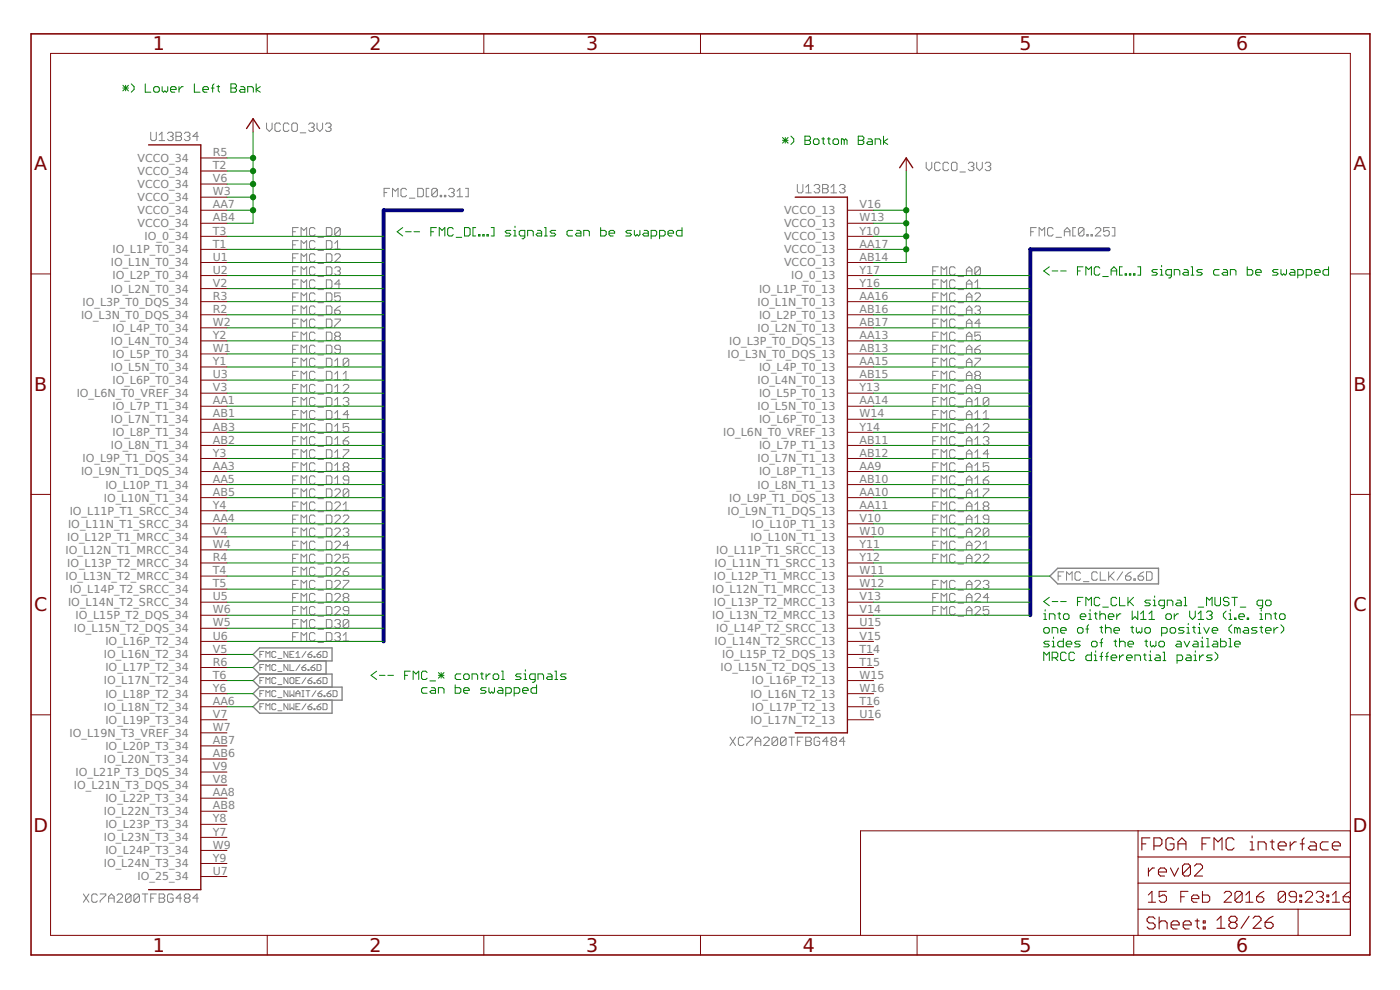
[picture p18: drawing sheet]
<svg xmlns="http://www.w3.org/2000/svg" width="420mm" height="297mm" viewBox="0 0 420 297" stroke-linecap="round" stroke-linejoin="round" font-family="sans-serif">
<defs><g id="words">
<g font-size="5.7" fill="#800000">
<text x="45.9" y="15.1">1</text>
<text x="110.9" y="15.1">2</text>
<text x="175.9" y="15.1">3</text>
<text x="240.9" y="15.1">4</text>
<text x="305.9" y="15.1">5</text>
<text x="371" y="15.1">6</text>
<text x="10.3" y="51.1">A</text>
<text x="406.2" y="51.1">A</text>
<text x="10.3" y="117.3">B</text>
<text x="406.2" y="117.3">B</text>
<text x="10.3" y="183.4">C</text>
<text x="406.2" y="183.4">C</text>
<text x="10.1" y="249.6">D</text>
<text x="406" y="249.6">D</text>
<text x="45.9" y="285.6">1</text>
<text x="110.9" y="285.6">2</text>
<text x="175.9" y="285.6">3</text>
<text x="240.9" y="285.6">4</text>
<text x="305.9" y="285.6">5</text>
<text x="371" y="285.6">6</text>
</g>
<g font-size="3.3" fill="#808080">
<text x="63.9" y="46.8">R5</text>
<text x="41.3" y="48.6">VCCO_34</text>
<text x="41.3" y="52.5">VCCO_34</text>
<text x="63.9" y="50.8">T2</text>
<text x="41.3" y="56.4">VCCO_34</text>
<text x="63.9" y="54.7">V6</text>
<text x="63.9" y="58.6">W3</text>
<text x="41.3" y="60.3">VCCO_34</text>
<text x="41.3" y="64.2">VCCO_34</text>
<text x="63.9" y="62.5">AA7</text>
<text x="235.3" y="64.2">VCCO_13</text>
<text x="257.9" y="62.5">V16</text>
<text x="41.3" y="68.2">VCCO_34</text>
<text x="63.9" y="66.4">AB4</text>
<text x="63.9" y="70.4">T3</text>
<text x="235.3" y="68.2">VCCO_13</text>
<text x="257.9" y="66.4">W13</text>
<text x="257.9" y="70.4">Y10</text>
<text x="33.7" y="76">IO_L1P_T0_34</text>
<text x="43.4" y="72.1">IO_0_34</text>
<text x="63.9" y="74.3">T1</text>
<text x="235.3" y="72.1">VCCO_13</text>
<text x="235.3" y="76">VCCO_13</text>
<text x="257.9" y="74.3">AA17</text>
<text x="33.3" y="79.9">IO_L1N_T0_34</text>
<text x="33.7" y="83.8">IO_L2P_T0_34</text>
<text x="63.9" y="78.2">U1</text>
<text x="63.9" y="82.1">U2</text>
<text x="235.3" y="79.9">VCCO_13</text>
<text x="237.5" y="83.8">IO_0_13</text>
<text x="257.9" y="78.2">AB14</text>
<text x="257.9" y="82.1">Y17</text>
<text x="33.3" y="87.8">IO_L2N_T0_34</text>
<text x="63.9" y="86">V2</text>
<text x="63.9" y="90">R3</text>
<text x="227.8" y="87.8">IO_L1P_T0_13</text>
<text x="257.9" y="86">Y16</text>
<text x="257.9" y="90">AA16</text>
<text x="24.3" y="95.6">IO_L3N_T0_DQS_34</text>
<text x="24.8" y="91.7">IO_L3P_T0_DQS_34</text>
<text x="63.9" y="93.9">R2</text>
<text x="227.3" y="91.7">IO_L1N_T0_13</text>
<text x="227.8" y="95.6">IO_L2P_T0_13</text>
<text x="257.9" y="93.9">AB16</text>
<text x="33.7" y="99.5">IO_L4P_T0_34</text>
<text x="63.9" y="97.8">W2</text>
<text x="63.9" y="101.7">Y2</text>
<text x="227.3" y="99.5">IO_L2N_T0_13</text>
<text x="257.9" y="97.8">AB17</text>
<text x="257.9" y="101.7">AA13</text>
<text x="33.3" y="103.4">IO_L4N_T0_34</text>
<text x="33.7" y="107.4">IO_L5P_T0_34</text>
<text x="63.9" y="105.6">W1</text>
<text x="218.4" y="107.4">IO_L3N_T0_DQS_13</text>
<text x="218.8" y="103.4">IO_L3P_T0_DQS_13</text>
<text x="257.9" y="105.6">AB13</text>
<text x="33.3" y="111.3">IO_L5N_T0_34</text>
<text x="63.9" y="109.6">Y1</text>
<text x="63.9" y="113.5">U3</text>
<text x="227.8" y="111.3">IO_L4P_T0_13</text>
<text x="257.9" y="109.6">AA15</text>
<text x="257.9" y="113.5">AB15</text>
<text x="23" y="119.1">IO_L6N_T0_VREF_34</text>
<text x="33.7" y="115.2">IO_L6P_T0_34</text>
<text x="63.9" y="117.4">V3</text>
<text x="227.3" y="115.2">IO_L4N_T0_13</text>
<text x="227.8" y="119.1">IO_L5P_T0_13</text>
<text x="257.9" y="117.4">Y13</text>
<text x="33.7" y="123.1">IO_L7P_T1_34</text>
<text x="63.9" y="121.3">AA1</text>
<text x="63.9" y="125.2">AB1</text>
<text x="227.3" y="123.1">IO_L5N_T0_13</text>
<text x="257.9" y="121.3">AA14</text>
<text x="257.9" y="125.2">W14</text>
<text x="33.3" y="127">IO_L7N_T1_34</text>
<text x="33.7" y="130.9">IO_L8P_T1_34</text>
<text x="63.9" y="129.2">AB3</text>
<text x="217.1" y="130.9">IO_L6N_T0_VREF_13</text>
<text x="227.8" y="127">IO_L6P_T0_13</text>
<text x="257.9" y="129.2">Y14</text>
<text x="33.3" y="134.8">IO_L8N_T1_34</text>
<text x="63.9" y="133.1">AB2</text>
<text x="63.9" y="137">Y3</text>
<text x="227.8" y="134.8">IO_L7P_T1_13</text>
<text x="257.9" y="133.1">AB11</text>
<text x="257.9" y="137">AB12</text>
<text x="24.3" y="142.7">IO_L9N_T1_DQS_34</text>
<text x="24.8" y="138.7">IO_L9P_T1_DQS_34</text>
<text x="63.9" y="140.9">AA3</text>
<text x="227.3" y="138.7">IO_L7N_T1_13</text>
<text x="227.8" y="142.7">IO_L8P_T1_13</text>
<text x="257.9" y="140.9">AA9</text>
<text x="31.6" y="146.6">IO_L10P_T1_34</text>
<text x="63.9" y="144.8">AA5</text>
<text x="63.9" y="148.8">AB5</text>
<text x="227.3" y="146.6">IO_L8N_T1_13</text>
<text x="257.9" y="144.8">AB10</text>
<text x="257.9" y="148.8">AA10</text>
<text x="20.9" y="154.4">IO_L11P_T1_SRCC_34</text>
<text x="31.1" y="150.5">IO_L10N_T1_34</text>
<text x="63.9" y="152.7">Y4</text>
<text x="218.4" y="154.4">IO_L9N_T1_DQS_13</text>
<text x="218.8" y="150.5">IO_L9P_T1_DQS_13</text>
<text x="257.9" y="152.7">AA11</text>
<text x="20.4" y="158.3">IO_L11N_T1_SRCC_34</text>
<text x="63.9" y="156.6">AA4</text>
<text x="63.9" y="160.5">V4</text>
<text x="225.7" y="158.3">IO_L10P_T1_13</text>
<text x="257.9" y="156.6">V10</text>
<text x="257.9" y="160.5">W10</text>
<text x="19.7" y="166.2">IO_L12N_T1_MRCC_34</text>
<text x="20.2" y="162.3">IO_L12P_T1_MRCC_34</text>
<text x="63.9" y="164.5">W4</text>
<text x="215" y="166.2">IO_L11P_T1_SRCC_13</text>
<text x="225.2" y="162.3">IO_L10N_T1_13</text>
<text x="257.9" y="164.5">Y11</text>
<text x="20.2" y="170.1">IO_L13P_T2_MRCC_34</text>
<text x="63.9" y="168.4">R4</text>
<text x="63.9" y="172.3">T4</text>
<text x="214.5" y="170.1">IO_L11N_T1_SRCC_13</text>
<text x="257.9" y="168.4">Y12</text>
<text x="257.9" y="172.3">W11</text>
<text x="19.7" y="174">IO_L13N_T2_MRCC_34</text>
<text x="20.9" y="177.9">IO_L14P_T2_SRCC_34</text>
<text x="63.9" y="176.2">T5</text>
<text x="213.7" y="177.9">IO_L12N_T1_MRCC_13</text>
<text x="214.2" y="174">IO_L12P_T1_MRCC_13</text>
<text x="257.9" y="176.2">W12</text>
<text x="20.4" y="181.9">IO_L14N_T2_SRCC_34</text>
<text x="22.7" y="185.8">IO_L15P_T2_DQS_34</text>
<text x="63.9" y="180.1">U5</text>
<text x="63.9" y="184.1">W6</text>
<text x="213.7" y="185.8">IO_L13N_T2_MRCC_13</text>
<text x="214.2" y="181.9">IO_L13P_T2_MRCC_13</text>
<text x="257.9" y="180.1">V13</text>
<text x="257.9" y="184.1">V14</text>
<text x="22.2" y="189.7">IO_L15N_T2_DQS_34</text>
<text x="63.9" y="188">W5</text>
<text x="63.9" y="191.9">U6</text>
<text x="215" y="189.7">IO_L14P_T2_SRCC_13</text>
<text x="257.9" y="188">U15</text>
<text x="257.9" y="191.9">V15</text>
<text x="31.1" y="197.5">IO_L16N_T2_34</text>
<text x="31.6" y="193.6">IO_L16P_T2_34</text>
<text x="63.9" y="195.8">V5</text>
<text x="214.5" y="193.6">IO_L14N_T2_SRCC_13</text>
<text x="216.7" y="197.5">IO_L15P_T2_DQS_13</text>
<text x="257.9" y="195.8">T14</text>
<text x="31.6" y="201.5">IO_L17P_T2_34</text>
<text x="63.9" y="199.7">R6</text>
<text x="63.9" y="203.7">T6</text>
<text x="216.3" y="201.5">IO_L15N_T2_DQS_13</text>
<text x="257.9" y="199.7">T15</text>
<text x="257.9" y="203.7">W15</text>
<text x="31.1" y="205.4">IO_L17N_T2_34</text>
<text x="31.6" y="209.3">IO_L18P_T2_34</text>
<text x="63.9" y="207.6">Y6</text>
<text x="225.2" y="209.3">IO_L16N_T2_13</text>
<text x="225.7" y="205.4">IO_L16P_T2_13</text>
<text x="257.9" y="207.6">W16</text>
<text x="31.1" y="213.2">IO_L18N_T2_34</text>
<text x="63.9" y="211.5">AA6</text>
<text x="63.9" y="215.4">V7</text>
<text x="225.7" y="213.2">IO_L17P_T2_13</text>
<text x="257.9" y="211.5">T16</text>
<text x="257.9" y="215.4">U16</text>
<text x="20.9" y="221.1">IO_L19N_T3_VREF_34</text>
<text x="31.6" y="217.1">IO_L19P_T3_34</text>
<text x="63.9" y="219.3">W7</text>
<text x="225.2" y="217.1">IO_L17N_T2_13</text>
<text x="31.6" y="225">IO_L20P_T3_34</text>
<text x="63.9" y="223.3">AB7</text>
<text x="63.9" y="227.2">AB6</text>
<text x="22.7" y="232.8">IO_L21P_T3_DQS_34</text>
<text x="31.1" y="228.9">IO_L20N_T3_34</text>
<text x="63.9" y="231.1">V9</text>
<text x="22.2" y="236.7">IO_L21N_T3_DQS_34</text>
<text x="63.9" y="235">V8</text>
<text x="63.9" y="238.9">AA8</text>
<text x="31.1" y="244.6">IO_L22N_T3_34</text>
<text x="31.6" y="240.7">IO_L22P_T3_34</text>
<text x="63.9" y="242.9">AB8</text>
<text x="31.6" y="248.5">IO_L23P_T3_34</text>
<text x="63.9" y="246.8">Y8</text>
<text x="63.9" y="250.7">Y7</text>
<text x="31.1" y="252.4">IO_L23N_T3_34</text>
<text x="31.6" y="256.3">IO_L24P_T3_34</text>
<text x="63.9" y="254.6">W9</text>
<text x="31.1" y="260.3">IO_L24N_T3_34</text>
<text x="63.9" y="258.5">Y9</text>
<text x="63.9" y="262.5">U7</text>
<text x="41.3" y="264.2">IO_25_34</text>
</g>
</g></defs>
<g fill="none" stroke="#808080" stroke-width=".3">
<path d="M45.2 39.7v2.1l.4 .4h.9l.4-.4v-2.1M52.8 39.7h1.3l.4 .4v.4l-.4 .4 .4 .4v.5l-.4 .4h-1.3zM80 36.9v1.7l.8 .8 .9-.8v-1.7M84.2 37.3l-.4-.4h-.9l-.4 .4v1.7l.4 .4h.9l.4-.4M86.7 37.3l-.4-.4h-.8l-.5 .4v1.7l.5 .4h.8l.4-.4M88 36.9h.8l.4 .4v1.7l-.4 .4h-.8l-.4-.4v-1.7zM90.1 39.9h1.7M92.6 37.3l.4-.4h.9l.4 .4v.5l-.4 .4M93.5 38.2h.4M93.9 38.2l.4 .4v.4l-.4 .4h-.9l-.4-.4M95.1 36.9v1.7l.9 .8 .8-.8v-1.7M97.7 37.3l.4-.4h.8l.5 .4v.5l-.5 .4"/>
<path d="M98.5 38.2h.4M98.9 38.2l.5 .4v.4l-.5 .4h-.8l-.4-.4M47.8 42.2h1.6M47.8 40.5l.8-.8v2.5M50.3 40.1l.4-.4h.8l.5 .4v.4l-.5 .4M51.1 40.9h.4M51.5 40.9l.5 .4v.5l-.5 .4h-.8l-.4-.4M52.8 40.9h1.3M55.3 40.1l.5-.4h.8l.4 .4v.4l-.4 .4M56.2 40.9h.4M56.6 40.9l.4 .4v.5l-.4 .4h-.8l-.5-.4M59.5 40.9h-1.6l1.2-1.2v2.5"/>
<path d="M115.3 57.8h.8M116.9 56.5h-1.6v2.5M117.8 59v-2.5l.8 .9 .9-.9v2.5M122 56.9l-.4-.4h-.9l-.4 .4v1.7l.4 .4h.9l.4-.4M122.9 59.5h1.6M125.4 56.5h1.2l.5 .4v1.7l-.5 .4h-1.2zM128.7 56.5h-.8v2.5h.8M131.3 56.9l-.4-.4h-.9l-.4 .4v1.7M131.3 56.9v1.7l-.4 .4h-.9l-.4-.4M131.3 56.9l-1.7 1.7M132.1 58.6h.4v.4h-.4zM133.4 58.6h.4v.4h-.4z"/>
<path d="M134.6 56.9l.5-.4h.8l.4 .4v.5l-.4 .4M135.5 57.8h.4M135.9 57.8l.4 .4v.4l-.4 .4h-.8l-.5-.4M137.2 59h1.7M137.2 57.4l.8-.9v2.5M139.7 56.5h.8v2.5h-.8M239.3 55.4v2l.4 .5h.8l.5-.5v-2M241.8 57.9h1.7M241.8 56.2l.9-.8v2.5M244.3 55.8l.5-.4h.8l.4 .4v.4l-.4 .4M245.2 56.6h.4M245.6 56.6l.4 .4v.4l-.4 .5h-.8l-.5-.5"/>
<path d="M246.9 55.4h1.2l.4 .4v.4l-.4 .4 .4 .4v.4l-.4 .5h-1.2zM246.9 56.6h1.2M249.4 57.9h1.7M249.4 56.2l.8-.8v2.5M251.9 55.8l.4-.4h.9l.4 .4v.4l-.4 .4M252.8 56.6h.4M253.2 56.6l.4 .4v.4l-.4 .5h-.9l-.4-.5M278 48.7v1.7l.8 .8 .8-.8v-1.7M282.2 49.1l-.5-.4h-.8l-.4 .4v1.7l.4 .4h.8l.5-.4M284.7 49.1l-.4-.4h-.9l-.4 .4v1.7l.4 .4h.9l.4-.4M286 48.7h.8l.4 .4v1.7l-.4 .4h-.8l-.5-.4v-1.7zM288.1 51.6h1.7"/>
<path d="M290.6 49.1l.4-.4h.8l.5 .4v.4l-.5 .4M291.4 49.9h.4M291.8 49.9l.5 .5v.4l-.5 .4h-.8l-.4-.4M293.1 48.7v1.7l.9 .8 .8-.8v-1.7M295.7 49.1l.4-.4h.8l.4 .4v.4l-.4 .4M296.5 49.9h.4M296.9 49.9l.4 .5v.4l-.4 .4h-.8l-.4-.4M87.8 69.5h.9M87.8 73.5h.9M87.8 77.4h.9M89.5 68.3h-1.7v2.5M89.5 72.2h-1.7v2.5"/>
<path d="M89.5 76.1h-1.7v2.5M90.4 70.8v-2.5l.8 .8 .8-.8v2.5M90.4 74.7v-2.5l.8 .8 .8-.8v2.5M90.4 78.6v-2.5l.8 .9 .8-.9v2.5M94.6 68.7l-.5-.4h-.8l-.4 .4v1.7l.4 .4h.8l.5-.4M94.6 72.6l-.5-.4h-.8l-.4 .4v1.7l.4 .4h.8l.5-.4M94.6 76.5l-.5-.4h-.8l-.4 .4v1.7l.4 .4h.8l.5-.4M95.4 71.2h1.7M95.4 75.1h1.7M95.4 79.1h1.7M97.9 68.3h1.3l.4 .4v1.7l-.4 .4h-1.3zM97.9 72.2h1.3l.4 .4v1.7l-.4 .4h-1.3z"/>
<path d="M97.9 76.1h1.3l.4 .4v1.7l-.4 .4h-1.3zM100.5 76.5l.4-.4h.8l.4 .4v.5l-1.6 1.6h1.6M100.5 74.7h1.6M100.5 73l.8-.8v2.5M102.1 68.7l-.4-.4h-.8l-.4 .4v1.7M102.1 68.7v1.7l-.4 .4h-.8l-.4-.4M102.1 68.7l-1.6 1.7M309.3 69.5h.9M311 68.3h-1.7v2.5M311.8 70.8v-2.5l.9 .8 .8-.8v2.5M316.1 68.7l-.5-.4h-.8l-.4 .4v1.7l.4 .4h.8l.5-.4M316.9 71.2h1.7"/>
<path d="M319.4 69.5h1.7M319.4 70.8v-1.7l.9-.8 .8 .8v1.7M322.8 68.3h-.8v2.5h.8M325.3 68.7l-.4-.4h-.8l-.5 .4v1.7M325.3 68.7v1.7l-.4 .4h-.8l-.5-.4M325.3 68.7l-1.7 1.7M326.2 70.4h.4v.4h-.4zM327.4 70.4h.5v.4h-.5zM328.7 68.7l.4-.4h.8l.5 .4v.4l-1.7 1.7h1.7M332.9 68.3h-1.7v1.2l.9-.4h.4l.4 .4v.9l-.4 .4h-.9l-.4-.4M333.8 68.3h.8v2.5h-.8M87.8 81.3h.9"/>
<path d="M87.8 85.2h.9M87.8 89.1h.9M87.8 93.1h.9M87.8 97h.9M89.5 80.1h-1.7v2.4M89.5 84h-1.7v2.5M89.5 87.9h-1.7v2.5M89.5 91.8h-1.7v2.5M89.5 95.7h-1.7v2.5M89.5 99.7h-1.7v2.5M90.4 82.5v-2.4l.8 .8 .8-.8v2.4M90.4 86.5v-2.5l.8 .8 .8-.8v2.5"/>
<path d="M90.4 90.4v-2.5l.8 .8 .8-.8v2.5M90.4 94.3v-2.5l.8 .8 .8-.8v2.5M90.4 98.2v-2.5l.8 .9 .8-.9v2.5M94.6 80.5l-.5-.4h-.8l-.4 .4v1.6l.4 .4h.8l.5-.4M94.6 84.4l-.5-.4h-.8l-.4 .4v1.7l.4 .4h.8l.5-.4M94.6 88.3l-.5-.4h-.8l-.4 .4v1.7l.4 .4h.8l.5-.4M94.6 92.2l-.5-.4h-.8l-.4 .4v1.7l.4 .4h.8l.5-.4M94.6 96.1l-.5-.4h-.8l-.4 .4v1.7l.4 .4h.8l.5-.4M95.4 83h1.7M95.4 86.9h1.7M95.4 90.8h1.7M95.4 94.7h1.7"/>
<path d="M95.4 98.7h1.7M97.9 84h1.3l.4 .4v1.7l-.4 .4h-1.3zM97.9 80.1h1.3l.4 .4v1.6l-.4 .4h-1.3zM97.9 87.9h1.3l.4 .4v1.7l-.4 .4h-1.3zM97.9 91.8h1.3l.4 .4v1.7l-.4 .4h-1.3zM97.9 95.7h1.3l.4 .4v1.7l-.4 .4h-1.3zM97.9 99.7h1.3l.4 .4v1.6l-.4 .5h-1.3zM100.5 93.1h1.2l.4 .4v.4l-.4 .4h-.8l-.4-.4zM100.5 95.7h1.6v.4l-1.6 1.7v.4M100.5 80.5l.4-.4h.8l.4 .4v.4l-.4 .4M101.3 81.3h.4M101.7 81.3l.4 .4v.4l-.4 .4h-.8l-.4-.4"/>
<path d="M102.1 87.9h-1.6v1.2l.8-.4h.4l.4 .4v.9l-.4 .4h-.8l-.4-.4M102.1 85.2h-1.6l1.2-1.2v2.5M102.1 91.8l-.8 .4-.8 .9M279.9 81.3h.9M279.9 85.2h.9M279.9 89.1h.9M279.9 93.1h.9M279.9 97h.9M281.6 80.1h-1.7v2.4M281.6 84h-1.7v2.5M281.6 87.9h-1.7v2.5M281.6 91.8h-1.7v2.5"/>
<path d="M281.6 95.7h-1.7v2.5M281.6 99.7h-1.7v2.5M282.4 82.5v-2.4l.9 .8 .8-.8v2.4M282.4 86.5v-2.5l.9 .8 .8-.8v2.5M282.4 90.4v-2.5l.9 .8 .8-.8v2.5M282.4 94.3v-2.5l.9 .8 .8-.8v2.5M282.4 98.2v-2.5l.9 .9 .8-.9v2.5M286.7 80.5l-.5-.4h-.8l-.4 .4v1.6l.4 .4h.8l.5-.4M286.7 84.4l-.5-.4h-.8l-.4 .4v1.7l.4 .4h.8l.5-.4M286.7 88.3l-.5-.4h-.8l-.4 .4v1.7l.4 .4h.8l.5-.4M286.7 92.2l-.5-.4h-.8l-.4 .4v1.7l.4 .4h.8l.5-.4M286.7 96.1l-.5-.4h-.8l-.4 .4v1.7l.4 .4h.8l.5-.4"/>
<path d="M287.5 83h1.7M287.5 86.9h1.7M287.5 90.8h1.7M287.5 94.7h1.7M287.5 98.7h1.7M290 81.3h1.7M290 85.2h1.7M290 89.1h1.7M290 93.1h1.7M290 97h1.7M290 82.5v-1.6l.9-.8 .8 .8v1.6M290 86.5v-1.7l.9-.8 .8 .8v1.7"/>
<path d="M290 90.4v-1.7l.9-.8 .8 .8v1.7M290 94.3v-1.7l.9-.8 .8 .8v1.7M290 98.2v-1.6l.9-.9 .8 .9v1.6M292.6 86.5h1.6M292.6 88.3l.4-.4h.8l.4 .4v.4l-1.6 1.7h1.6M292.6 92.2l.4-.4h.8l.4 .4v.4l-.4 .5M292.6 84.8l.8-.8v2.5M293.4 93.1h.4M293.8 93.1l.4 .4v.4l-.4 .4h-.8l-.4-.4M294.2 80.5l-.4-.4h-.8l-.4 .4v1.6M294.2 80.5v1.6l-.4 .4h-.8l-.4-.4M294.2 97h-1.6l1.2-1.3v2.5"/>
<path d="M294.2 99.7h-1.6v1.2l.8-.4h.4l.4 .4v.8l-.4 .5h-.8l-.4-.5M294.2 80.5l-1.6 1.6M87.8 100.9h.9M87.8 104.8h.9M87.8 108.7h.9M87.8 112.7h.9M87.8 116.6h.9M89.5 103.6h-1.7v2.5M89.5 107.5h-1.7v2.5M89.5 111.4h-1.7v2.5M89.5 115.3h-1.7v2.5M89.5 119.3h-1.7v2.5"/>
<path d="M90.4 102.2v-2.5l.8 .8 .8-.8v2.5M90.4 106.1v-2.5l.8 .8 .8-.8v2.5M90.4 110v-2.5l.8 .8 .8-.8v2.5M90.4 113.9v-2.5l.8 .8 .8-.8v2.5M90.4 117.8v-2.5l.8 .9 .8-.9v2.5M94.6 100.1l-.5-.4h-.8l-.4 .4v1.6l.4 .5h.8l.5-.5M94.6 104l-.5-.4h-.8l-.4 .4v1.7l.4 .4h.8l.5-.4M94.6 107.9l-.5-.4h-.8l-.4 .4v1.7l.4 .4h.8l.5-.4M94.6 111.8l-.5-.4h-.8l-.4 .4v1.7l.4 .4h.8l.5-.4M94.6 115.7l-.5-.4h-.8l-.4 .4v1.7l.4 .4h.8l.5-.4M94.6 119.7l-.5-.4h-.8l-.4 .4v1.6l.4 .5h.8l.5-.5M95.4 102.6h1.7"/>
<path d="M95.4 106.5h1.7M95.4 110.4h1.7M95.4 114.3h1.7M95.4 118.3h1.7M97.9 103.6h1.3l.4 .4v1.7l-.4 .4h-1.3zM97.9 107.5h1.3l.4 .4v1.7l-.4 .4h-1.3zM97.9 111.4h1.3l.4 .4v1.7l-.4 .4h-1.3zM97.9 115.3h1.3l.4 .4v1.7l-.4 .4h-1.3zM97.9 119.3h1.3l.4 .4v1.6l-.4 .5h-1.3zM100.5 108.3l.8-.8v2.5M100.5 112.2l.8-.8v2.5M100.5 116.2l.8-.9v2.5"/>
<path d="M100.5 110h1.6M100.5 113.9h1.6M100.5 117.8h1.6M100.9 100.9l-.4-.4v-.4l.4-.4h.8l.4 .4v.4l-.4 .4M100.9 100.9l-.4 .4v.4l.4 .5h.8l.4-.5v-.4l-.4-.4M100.9 100.9h.8M102.1 104.8h-1.2l-.4-.4v-.4l.4-.4h.8l.4 .4v1.7l-.4 .4h-.8l-.4-.4M103 115.7l.4-.4h.8l.5 .4v.5l-1.7 1.6h1.7M103 119.7l.4-.4h.8l.5 .4v.4l-.5 .4M103 113.9h1.7M103 112.2l.8-.8v2.5M104.7 107.9l-.5-.4h-.8l-.4 .4v1.7"/>
<path d="M104.7 107.9v1.7l-.5 .4h-.8l-.4-.4M104.7 107.9l-1.7 1.7M279.9 100.9h.9M279.9 104.8h.9M279.9 108.7h.9M279.9 112.7h.9M279.9 116.6h.9M281.6 103.6h-1.7v2.5M281.6 107.5h-1.7v2.5M281.6 111.4h-1.7v2.5M281.6 115.3h-1.7v2.5M281.6 119.3h-1.7v2.5"/>
<path d="M282.4 102.2v-2.5l.9 .8 .8-.8v2.5M282.4 106.1v-2.5l.9 .8 .8-.8v2.5M282.4 110v-2.5l.9 .8 .8-.8v2.5M282.4 113.9v-2.5l.9 .8 .8-.8v2.5M282.4 117.8v-2.5l.9 .9 .8-.9v2.5M286.7 104l-.5-.4h-.8l-.4 .4v1.7l.4 .4h.8l.5-.4M286.7 100.1l-.5-.4h-.8l-.4 .4v1.6l.4 .5h.8l.5-.5M286.7 107.9l-.5-.4h-.8l-.4 .4v1.7l.4 .4h.8l.5-.4M286.7 111.8l-.5-.4h-.8l-.4 .4v1.7l.4 .4h.8l.5-.4M286.7 115.7l-.5-.4h-.8l-.4 .4v1.7l.4 .4h.8l.5-.4M286.7 119.7l-.5-.4h-.8l-.4 .4v1.6l.4 .5h.8l.5-.5M287.5 102.6h1.7"/>
<path d="M287.5 106.5h1.7M287.5 110.4h1.7M287.5 114.3h1.7M287.5 118.3h1.7M290 100.9h1.7M290 104.8h1.7M290 108.7h1.7M290 112.7h1.7M290 116.6h1.7M290 102.2v-1.7l.9-.8 .8 .8v1.7M290 106.1v-1.7l.9-.8 .8 .8v1.7M290 110v-1.7l.9-.8 .8 .8v1.7"/>
<path d="M290 113.9v-1.7l.9-.8 .8 .8v1.7M290 117.8v-1.6l.9-.9 .8 .9v1.6M292.6 104.8h1.2l.4 .4v.5l-.4 .4h-.8l-.4-.4zM292.6 107.5h1.6v.4l-1.6 1.7v.4M293 112.7l-.4-.5v-.4l.4-.4h.8l.4 .4v.4l-.4 .5M293 112.7h.8M293 112.7l-.4 .4v.4l.4 .4h.8l.4-.4v-.4l-.4-.4M294.2 116.6h-1.2l-.4-.4v-.5l.4-.4h.8l.4 .4v1.7l-.4 .4h-.8l-.4-.4M294.2 103.6l-.8 .4-.8 .8M296.8 119.7l-.5-.4h-.8l-.4 .4v1.6M296.8 119.7v1.6l-.5 .5h-.8l-.4-.5M296.8 119.7l-1.7 1.6"/>
<path d="M87.8 120.5h.9M87.8 124.4h.9M87.8 128.4h.9M87.8 132.3h.9M87.8 136.2h.9M89.5 123.2h-1.7v2.5M89.5 127.1h-1.7v2.5M89.5 131h-1.7v2.5M89.5 134.9h-1.7v2.5M89.5 138.9h-1.7v2.5M90.4 121.8v-2.5l.8 .8 .8-.8v2.5M90.4 125.7v-2.5l.8 .8 .8-.8v2.5"/>
<path d="M90.4 129.6v-2.5l.8 .8 .8-.8v2.5M90.4 133.5v-2.5l.8 .8 .8-.8v2.5M90.4 137.4v-2.5l.8 .9 .8-.9v2.5M94.6 123.6l-.5-.4h-.8l-.4 .4v1.7l.4 .4h.8l.5-.4M94.6 127.5l-.5-.4h-.8l-.4 .4v1.7l.4 .4h.8l.5-.4M94.6 131.4l-.5-.4h-.8l-.4 .4v1.7l.4 .4h.8l.5-.4M94.6 135.3l-.5-.4h-.8l-.4 .4v1.7l.4 .4h.8l.5-.4M94.6 139.3l-.5-.4h-.8l-.4 .4v1.6l.4 .5h.8l.5-.5M95.4 122.2h1.7M95.4 126.1h1.7M95.4 130h1.7M95.4 133.9h1.7"/>
<path d="M95.4 137.9h1.7M97.9 123.2h1.3l.4 .4v1.7l-.4 .4h-1.3zM97.9 127.1h1.3l.4 .4v1.7l-.4 .4h-1.3zM97.9 131h1.3l.4 .4v1.7l-.4 .4h-1.3zM97.9 134.9h1.3l.4 .4v1.7l-.4 .4h-1.3zM97.9 138.9h1.3l.4 .4v1.6l-.4 .5h-1.3zM100.5 120.1l.8-.8v2.5M100.5 124l.8-.8v2.5M100.5 127.9l.8-.8v2.5M100.5 131.8l.8-.8v2.5M100.5 135.8l.8-.9v2.5M100.5 139.7l.8-.8v2.5"/>
<path d="M100.5 121.8h1.6M100.5 125.7h1.6M100.5 129.6h1.6M100.5 133.5h1.6M100.5 137.4h1.6M103 132.3h1.2l.5 .4v.4l-.5 .4h-.8l-.4-.4zM103 134.9h1.7v.4l-1.7 1.7v.4M103.8 120.5h.4M104.2 120.5l.5 .4v.4l-.5 .5h-.8l-.4-.5M104.7 127.1h-1.7v1.3l.8-.5h.4l.5 .5v.8l-.5 .4h-.8l-.4-.4M104.7 124.4h-1.7l1.2-1.2v2.5M104.7 131l-.9 .4-.8 .9"/>
<path d="M279.9 120.5h.9M279.9 124.4h.9M279.9 128.4h.9M279.9 132.3h.9M279.9 136.2h.9M281.6 123.2h-1.7v2.5M281.6 127.1h-1.7v2.5M281.6 131h-1.7v2.5M281.6 134.9h-1.7v2.5M281.6 138.9h-1.7v2.5M282.4 121.8v-2.5l.9 .8 .8-.8v2.5M282.4 125.7v-2.5l.9 .8 .8-.8v2.5"/>
<path d="M282.4 129.6v-2.5l.9 .8 .8-.8v2.5M282.4 133.5v-2.5l.9 .8 .8-.8v2.5M282.4 137.4v-2.5l.9 .9 .8-.9v2.5M286.7 123.6l-.5-.4h-.8l-.4 .4v1.7l.4 .4h.8l.5-.4M286.7 127.5l-.5-.4h-.8l-.4 .4v1.7l.4 .4h.8l.5-.4M286.7 131.4l-.5-.4h-.8l-.4 .4v1.7l.4 .4h.8l.5-.4M286.7 135.3l-.5-.4h-.8l-.4 .4v1.7l.4 .4h.8l.5-.4M286.7 139.3l-.5-.4h-.8l-.4 .4v1.6l.4 .5h.8l.5-.5M287.5 122.2h1.7M287.5 126.1h1.7M287.5 130h1.7M287.5 133.9h1.7"/>
<path d="M287.5 137.9h1.7M290 120.5h1.7M290 124.4h1.7M290 128.4h1.7M290 132.3h1.7M290 136.2h1.7M290 121.8v-1.7l.9-.8 .8 .8v1.7M290 125.7v-1.7l.9-.8 .8 .8v1.7M290 129.6v-1.7l.9-.8 .8 .8v1.7M290 133.5v-1.7l.9-.8 .8 .8v1.7M290 137.4v-1.6l.9-.9 .8 .9v1.6M292.6 121.8h1.6"/>
<path d="M292.6 125.7h1.6M292.6 129.6h1.6M292.6 133.5h1.6M292.6 137.4h1.6M292.6 120.1l.8-.8v2.5M292.6 124l.8-.8v2.5M292.6 127.9l.8-.8v2.5M292.6 131.8l.8-.8v2.5M292.6 135.8l.8-.9v2.5M292.6 139.7l.8-.8v2.5M295.1 125.7h1.7M295.1 127.5l.4-.4h.8l.5 .4v.4l-1.7 1.7h1.7"/>
<path d="M295.1 131.4l.4-.4h.8l.5 .4v.4l-.5 .5M295.1 124l.8-.8v2.5M295.9 132.3h.4M296.3 132.3l.5 .4v.4l-.5 .4h-.8l-.4-.4M296.8 136.2h-1.7l1.2-1.3v2.5M296.8 138.9h-1.7v1.2l.8-.4h.4l.5 .4v.8l-.5 .5h-.8l-.4-.5M87.8 140.1h.9M87.8 144h.9M87.8 148h.9M87.8 151.9h.9M87.8 155.8h.9M87.8 159.7h.9"/>
<path d="M89.5 142.8h-1.7v2.5M89.5 146.7h-1.7v2.5M89.5 150.6h-1.7v2.5M89.5 154.5h-1.7v2.5M89.5 158.5h-1.7v2.5M90.4 141.4v-2.5l.8 .8 .8-.8v2.5M90.4 145.3v-2.5l.8 .8 .8-.8v2.5M90.4 149.2v-2.5l.8 .8 .8-.8v2.5M90.4 153.1v-2.5l.8 .8 .8-.8v2.5M90.4 157v-2.5l.8 .9 .8-.9v2.5M94.6 143.2l-.5-.4h-.8l-.4 .4v1.7l.4 .4h.8l.5-.4M94.6 147.1l-.5-.4h-.8l-.4 .4v1.7l.4 .4h.8l.5-.4"/>
<path d="M94.6 151l-.5-.4h-.8l-.4 .4v1.7l.4 .4h.8l.5-.4M94.6 154.9l-.5-.4h-.8l-.4 .4v1.7l.4 .4h.8l.5-.4M94.6 158.9l-.5-.4h-.8l-.4 .4v1.6l.4 .5h.8l.5-.5M95.4 141.8h1.7M95.4 145.7h1.7M95.4 149.6h1.7M95.4 153.5h1.7M95.4 157.5h1.7M97.9 142.8h1.3l.4 .4v1.7l-.4 .4h-1.3zM97.9 146.7h1.3l.4 .4v1.7l-.4 .4h-1.3zM97.9 150.6h1.3l.4 .4v1.7l-.4 .4h-1.3zM97.9 154.5h1.3l.4 .4v1.7l-.4 .4h-1.3z"/>
<path d="M97.9 158.5h1.3l.4 .4v1.6l-.4 .5h-1.3zM100.5 147.1l.4-.4h.8l.4 .4v.4l-1.6 1.7h1.6M100.5 151l.4-.4h.8l.4 .4v.4l-1.6 1.7h1.6M100.5 154.9l.4-.4h.8l.4 .4v.5l-1.6 1.6h1.6M100.5 158.9l.4-.4h.8l.4 .4v.4l-1.6 1.7h1.6M100.5 143.6l.8-.8v2.5M100.5 141.4h1.6M100.5 145.3h1.6M103 154.9l.4-.4h.8l.5 .4v.5l-1.7 1.6h1.7M103 158.9l.4-.4h.8l.5 .4v.4l-.5 .4M103 151.4l.8-.8v2.5M103 153.1h1.7"/>
<path d="M103.4 140.1l-.4-.4v-.4l.4-.4h.8l.5 .4v.4l-.5 .4M103.4 140.1l-.4 .4v.4l.4 .5h.8l.5-.5v-.4l-.5-.4M103.4 140.1h.8M103.8 159.7h.4M104.2 159.7l.5 .4v.4l-.5 .5h-.8l-.4-.5M104.7 144h-1.3l-.4-.4v-.4l.4-.4h.8l.5 .4v1.7l-.5 .4h-.8l-.4-.4M104.7 147.1l-.5-.4h-.8l-.4 .4v1.7M104.7 147.1v1.7l-.5 .4h-.8l-.4-.4M104.7 147.1l-1.7 1.7M279.9 140.1h.9M279.9 144h.9M279.9 148h.9"/>
<path d="M279.9 151.9h.9M279.9 155.8h.9M279.9 159.7h.9M281.6 142.8h-1.7v2.5M281.6 146.7h-1.7v2.5M281.6 150.6h-1.7v2.5M281.6 154.5h-1.7v2.5M281.6 158.5h-1.7v2.5M282.4 141.4v-2.5l.9 .8 .8-.8v2.5M282.4 145.3v-2.5l.9 .8 .8-.8v2.5M282.4 149.2v-2.5l.9 .8 .8-.8v2.5M282.4 153.1v-2.5l.9 .8 .8-.8v2.5"/>
<path d="M282.4 157v-2.5l.9 .9 .8-.9v2.5M286.7 143.2l-.5-.4h-.8l-.4 .4v1.7l.4 .4h.8l.5-.4M286.7 147.1l-.5-.4h-.8l-.4 .4v1.7l.4 .4h.8l.5-.4M286.7 151l-.5-.4h-.8l-.4 .4v1.7l.4 .4h.8l.5-.4M286.7 154.9l-.5-.4h-.8l-.4 .4v1.7l.4 .4h.8l.5-.4M286.7 158.9l-.5-.4h-.8l-.4 .4v1.6l.4 .5h.8l.5-.5M287.5 141.8h1.7M287.5 145.7h1.7M287.5 149.6h1.7M287.5 153.5h1.7M287.5 157.5h1.7M290 140.1h1.7"/>
<path d="M290 144h1.7M290 148h1.7M290 151.9h1.7M290 155.8h1.7M290 159.7h1.7M290 141.4v-1.7l.9-.8 .8 .8v1.7M290 145.3v-1.7l.9-.8 .8 .8v1.7M290 149.2v-1.7l.9-.8 .8 .8v1.7M290 153.1v-1.7l.9-.8 .8 .8v1.7M290 157v-1.6l.9-.9 .8 .9v1.6M292.6 141.4h1.6M292.6 145.3h1.6"/>
<path d="M292.6 149.2h1.6M292.6 153.1h1.6M292.6 157h1.6M292.6 158.9l.4-.4h.8l.4 .4v.4l-1.6 1.7h1.6M292.6 143.6l.8-.8v2.5M292.6 147.5l.8-.8v2.5M292.6 151.4l.8-.8v2.5M292.6 155.4l.8-.9v2.5M295.1 144h1.2l.5 .4v.5l-.5 .4h-.8l-.4-.4zM295.1 146.7h1.7v.4l-1.7 1.7v.4M295.5 151.9l-.4-.5v-.4l.4-.4h.8l.5 .4v.4l-.5 .5M295.5 151.9h.8"/>
<path d="M295.5 151.9l-.4 .4v.4l.4 .4h.8l.5-.4v-.4l-.5-.4M296.8 155.8h-1.3l-.4-.4v-.5l.4-.4h.8l.5 .4v1.7l-.5 .4h-.8l-.4-.4M296.8 158.9l-.5-.4h-.8l-.4 .4v1.6M296.8 158.9v1.6l-.5 .5h-.8l-.4-.5M296.8 142.8l-.9 .4-.8 .8M296.8 158.9l-1.7 1.6M87.8 163.6h.9M87.8 167.6h.9M87.8 171.5h.9M87.8 175.4h.9M87.8 179.3h.9M89.5 162.4h-1.7v2.5"/>
<path d="M89.5 166.3h-1.7v2.5M89.5 170.2h-1.7v2.5M89.5 174.1h-1.7v2.5M89.5 178.1h-1.7v2.5M90.4 161v-2.5l.8 .8 .8-.8v2.5M90.4 164.9v-2.5l.8 .8 .8-.8v2.5M90.4 168.8v-2.5l.8 .8 .8-.8v2.5M90.4 172.7v-2.5l.8 .8 .8-.8v2.5M90.4 176.6v-2.5l.8 .9 .8-.9v2.5M94.6 162.8l-.5-.4h-.8l-.4 .4v1.7l.4 .4h.8l.5-.4M94.6 166.7l-.5-.4h-.8l-.4 .4v1.7l.4 .4h.8l.5-.4M94.6 170.6l-.5-.4h-.8l-.4 .4v1.7l.4 .4h.8l.5-.4"/>
<path d="M94.6 174.5l-.5-.4h-.8l-.4 .4v1.7l.4 .4h.8l.5-.4M94.6 178.5l-.5-.4h-.8l-.4 .4v1.6l.4 .5h.8l.5-.5M95.4 161.4h1.7M95.4 165.3h1.7M95.4 169.2h1.7M95.4 173.1h1.7M95.4 177.1h1.7M97.9 162.4h1.3l.4 .4v1.7l-.4 .4h-1.3zM97.9 166.3h1.3l.4 .4v1.7l-.4 .4h-1.3zM97.9 170.2h1.3l.4 .4v1.7l-.4 .4h-1.3zM97.9 174.1h1.3l.4 .4v1.7l-.4 .4h-1.3zM97.9 178.1h1.3l.4 .4v1.6l-.4 .5h-1.3z"/>
<path d="M100.5 162.8l.4-.4h.8l.4 .4v.4l-1.6 1.7h1.6M100.5 166.7l.4-.4h.8l.4 .4v.4l-1.6 1.7h1.6M100.5 170.6l.4-.4h.8l.4 .4v.4l-1.6 1.7h1.6M100.5 174.5l.4-.4h.8l.4 .4v.5l-1.6 1.6h1.6M100.5 178.5l.4-.4h.8l.4 .4v.4l-1.6 1.7h1.6M103 171.5h1.2l.5 .4v.4l-.5 .4h-.8l-.4-.4zM103 174.1h1.7v.4l-1.7 1.7v.4M103.4 179.3l-.4-.4v-.4l.4-.4h.8l.5 .4v.4l-.5 .4M103.4 179.3l-.4 .4v.4l.4 .5h.8l.5-.5v-.4l-.5-.4M103.4 179.3h.8M104.7 166.3h-1.7v1.3l.8-.5h.4l.5 .5v.8l-.5 .4h-.8l-.4-.4M104.7 163.6h-1.7l1.2-1.2v2.5"/>
<path d="M104.7 170.2l-.9 .4-.8 .9M279.9 163.6h.9M279.9 167.6h.9M279.9 175.4h.9M279.9 179.3h.9M281.6 162.4h-1.7v2.5M281.6 166.3h-1.7v2.5M281.6 174.1h-1.7v2.5M281.6 178.1h-1.7v2.5M282.4 161v-2.5l.9 .8 .8-.8v2.5M282.4 164.9v-2.5l.9 .8 .8-.8v2.5M282.4 168.8v-2.5l.9 .8 .8-.8v2.5"/>
<path d="M282.4 176.6v-2.5l.9 .9 .8-.9v2.5M286.7 162.8l-.5-.4h-.8l-.4 .4v1.7l.4 .4h.8l.5-.4M286.7 166.7l-.5-.4h-.8l-.4 .4v1.7l.4 .4h.8l.5-.4M286.7 174.5l-.5-.4h-.8l-.4 .4v1.7l.4 .4h.8l.5-.4M286.7 178.5l-.5-.4h-.8l-.4 .4v1.6l.4 .5h.8l.5-.5M287.5 161.4h1.7M287.5 165.3h1.7M287.5 169.2h1.7M287.5 177.1h1.7M290 164.9v-1.7l.9-.8 .8 .8v1.7M290 163.6h1.7M290 167.6h1.7"/>
<path d="M290 175.4h1.7M290 179.3h1.7M290 161v-1.7l.9-.8 .8 .8v1.7M290 168.8v-1.7l.9-.8 .8 .8v1.7M290 176.6v-1.6l.9-.9 .8 .9v1.6M292.6 162.8l.4-.4h.8l.4 .4v.4l-1.6 1.7h1.6M292.6 166.7l.4-.4h.8l.4 .4v.4l-1.6 1.7h1.6M292.6 174.5l.4-.4h.8l.4 .4v.5l-1.6 1.6h1.6M292.6 178.5l.4-.4h.8l.4 .4v.4l-1.6 1.7h1.6M295.1 164.9h1.7M295.1 166.7l.4-.4h.8l.5 .4v.4l-1.7 1.7h1.7M295.1 174.5l.4-.4h.8l.5 .4v.5l-.5 .4"/>
<path d="M295.1 163.2l.8-.8v2.5M295.9 175.4h.4M296.3 175.4l.5 .4v.4l-.5 .4h-.8l-.4-.4M296.8 179.3h-1.7l1.2-1.2v2.5M317.6 172.8h.8M319.2 171.6h-1.6v2.5M320.1 174.1v-2.5l.8 .8 .9-.8v2.5M324.3 172l-.4-.4h-.9l-.4 .4v1.7l.4 .4h.9l.4-.4M325.1 174.5h1.7M329.3 172l-.4-.4h-.8l-.4 .4v1.7l.4 .4h.8l.4-.4M330.2 171.6v2.5h1.7M332.7 171.6v2.5"/>
<path d="M333.1 172.8l1.3 1.3M334.4 171.6l-1.7 1.6M336.9 171.6l-1.7 2.5M337.8 172.8h1.2l.4 .4v.5l-.4 .4h-.8l-.4-.4zM339.4 171.6l-.8 .4-.8 .8M340.3 173.7h.4v.4h-.4zM341.6 172.8h1.2l.4 .4v.5l-.4 .4h-.8l-.4-.4zM343.2 171.6l-.8 .4-.8 .8M344.1 171.6h1.3l.4 .4v1.7l-.4 .4h-1.3zM78 196.4h.6M79.2 195.5h-1.2v1.8M79.2 199.4h-1.2v1.8"/>
<path d="M79.8 197.3v-1.8l.6 .6 .6-.6v1.8M82.8 195.7l-.3-.2h-.6l-.3 .2v1.3l.3 .3h.6l.3-.3M82.8 199.7l-.3-.3h-.6l-.3 .3v1.2l.3 .3h.6l.3-.3M83.4 197.6h1.2M86.4 195.5v1.8l-1.2-1.8v1.8M86.4 199.4v1.8l-1.2-1.8v1.8M87 196.4h.6M87 199.4v1.8h1.2M87.8 183.2h.9M87.8 187.2h.9M87.8 191.1h.9M88.2 195.5h-1.2v1.8h1.2"/>
<path d="M88.8 196.1l.6-.6v1.8M88.8 197.3h1.2M89.5 182h-1.7v2.5M89.5 185.9h-1.7v2.5M89.5 189.8h-1.7v2.5M90 199.4l-1.2 1.8M90.4 180.6v-2.5l.8 .8 .8-.8v2.5M90.4 184.5v-2.5l.8 .8 .8-.8v2.5M90.4 188.4v-2.5l.8 .8 .8-.8v2.5M90.4 192.3v-2.5l.8 .8 .8-.8v2.5M91.8 195.5l-1.2 1.8M91.8 199.4l-1.2 .9"/>
<path d="M92.4 196.4h.9l.3 .6-.3 .3h-.6l-.3-.3zM93.6 195.5l-1.2 .9M94.2 197h.3v.3h-.3zM94.5 199.4l-1.2 .9M94.6 182.4l-.5-.4h-.8l-.4 .4v1.7l.4 .4h.8l.5-.4M94.6 186.3l-.5-.4h-.8l-.4 .4v1.7l.4 .4h.8l.5-.4M94.6 190.2l-.5-.4h-.8l-.4 .4v1.7l.4 .4h.8l.5-.4M95.1 196.4h.9l.3 .6-.3 .3h-.6l-.3-.3zM95.1 199.4h.9l.3 .3v1.2l-.3 .3h-.9zM95.4 181h1.7M95.4 184.9h1.7M95.4 188.8h1.7"/>
<path d="M95.4 192.7h1.7M96.3 195.5l-1.2 .9M96.9 195.5h1l.2 .2v1.3l-.2 .3h-1zM97.9 182h1.3l.4 .4v1.7l-.4 .4h-1.3zM97.9 185.9h1.3l.4 .4v1.7l-.4 .4h-1.3zM97.9 189.8h1.3l.4 .4v1.7l-.4 .4h-1.3zM100.5 182.4l.4-.4h.8l.4 .4v.4l-1.6 1.7h1.6M100.5 186.3l.4-.4h.8l.4 .4v.4l-.4 .5M100.5 190.2l.4-.4h.8l.4 .4v.4l-.4 .5M101.3 187.2h.4M101.3 191.1h.4M101.7 187.2l.4 .4v.4l-.4 .4h-.8l-.4-.4"/>
<path d="M101.7 191.1l.4 .4v.4l-.4 .4h-.8l-.4-.4M103 190.6l.8-.8v2.5M103 192.3h1.7M104.7 183.2h-1.3l-.4-.4v-.4l.4-.4h.8l.5 .4v1.7l-.5 .4h-.8l-.4-.4M104.7 186.3l-.5-.4h-.8l-.4 .4v1.7M104.7 186.3v1.7l-.5 .4h-.8l-.4-.4M104.7 186.3l-1.7 1.7M279.9 183.2h.9M281.6 182h-1.7v2.5M282.4 180.6v-2.5l.9 .8 .8-.8v2.5M282.4 184.5v-2.5l.9 .8 .8-.8v2.5M286.7 182.4l-.5-.4h-.8l-.4 .4v1.7l.4 .4h.8l.5-.4"/>
<path d="M287.5 181h1.7M287.5 184.9h1.7M290 183.2h1.7M290 180.6v-1.7l.9-.8 .8 .8v1.7M290 184.5v-1.7l.9-.8 .8 .8v1.7M292.6 182.4l.4-.4h.8l.4 .4v.4l-1.6 1.7h1.6M296.8 182h-1.7v1.2l.8-.4h.4l.5 .4v.9l-.5 .4h-.8l-.4-.4M78 200.3h.6M78 204.2h.6M78 208.1h.6M78 212h.6M79.2 203.3h-1.2v1.8"/>
<path d="M79.2 207.2h-1.2v1.8M79.2 211.1h-1.2v1.8M79.8 201.2v-1.8l.6 .6 .6-.6v1.8M79.8 205.1v-1.8l.6 .6 .6-.6v1.8M79.8 209v-1.8l.6 .6 .6-.6v1.8M79.8 212.9v-1.8l.6 .6 .6-.6v1.8M82.8 203.6l-.3-.3h-.6l-.3 .3v1.2l.3 .3h.6l.3-.3M82.8 207.5l-.3-.3h-.6l-.3 .3v1.2l.3 .3h.6l.3-.3M82.8 211.4l-.3-.3h-.6l-.3 .3v1.2l.3 .3h.6l.3-.3M83.4 201.5h1.2M83.4 205.4h1.2M83.4 209.3h1.2"/>
<path d="M83.4 213.3h1.2M86.4 203.3v1.8l-1.2-1.8v1.8M86.4 207.2v1.8l-1.2-1.8v1.8M86.4 211.1v1.8l-1.2-1.8v1.8M87 203.6l.3-.3h.6l.3 .3v1.2l-.3 .3h-.6l-.3-.3zM87 207.2v1.8l.6-.6 .6 .6v-1.8M87 211.1v1.8l.6-.6 .6 .6v-1.8M88.8 204.2h.6M88.8 209v-1.2l.6-.6 .6 .6v1.2M88.8 208.1h1.2M88.8 212h.6M90 203.3h-1.2v1.8h1.2"/>
<path d="M90 211.1h-1.2v1.8h1.2M90.6 200.3h.9l.3 .6-.3 .3h-.6l-.3-.3zM90.6 207.2h.6M90.6 209h.6M90.9 207.2v1.8M91.8 203.3l-1.2 1.8M91.8 207.2h1.2M91.8 211.1l-1.2 1.8M92.4 200.9h.3v.3h-.3zM92.4 204.2h.9l.3 .6-.3 .3h-.6l-.3-.3zM92.4 207.2v1.8M92.4 212h.9l.3 .6-.3 .3h-.6l-.3-.3z"/>
<path d="M93.3 200.3h.9l.3 .6-.3 .3h-.6l-.3-.3zM93.6 203.3l-1.2 .9M93.6 211.1l-1.2 .9M94.2 204.8h.3v.3h-.3zM94.2 212.6h.3v.3h-.3zM94.8 207.2l-1.2 1.8M95.1 204.2h.9l.3 .6-.3 .3h-.6l-.3-.3zM95.1 212h.9l.3 .6-.3 .3h-.6l-.3-.3zM95.4 208.1h.9l.3 .6-.3 .3h-.6l-.3-.3zM96.3 203.3l-1.2 .9M96.3 211.1l-1.2 .9M96.6 207.2l-1.2 .9"/>
<path d="M96.9 203.3h1l.2 .3v1.2l-.2 .3h-1zM96.9 211.1h1l.2 .3v1.2l-.2 .3h-1zM97.2 208.7h.3v.3h-.3zM98.1 208.1h.9l.4 .6-.4 .3h-.6l-.3-.3zM99.4 207.2l-1.3 .9M99.9 207.2h1l.3 .3v1.2l-.3 .3h-1zM219.1 221.2l1.6 2.5M220.7 221.2l-1.6 2.5M223.3 221.6l-.5-.4h-.8l-.4 .4v1.7l.4 .4h.8l.5-.4M224.1 221.2h1.7v.4l-1.7 1.7v.4M226.7 223.7v-1.7l.8-.8 .8 .8v1.7M226.7 222.4h1.6"/>
<path d="M229.2 221.6l.4-.4h.8l.4 .4v.4l-1.6 1.7h1.6M233.4 221.6l-.4-.4h-.9l-.4 .4v1.7M233.4 221.6v1.7l-.4 .4h-.9l-.4-.4M233.4 221.6l-1.7 1.7M235.9 221.6l-.4-.4h-.8l-.5 .4v1.7M235.9 221.6v1.7l-.4 .4h-.8l-.5-.4M235.9 221.6l-1.7 1.7M236.7 221.2h1.7M237.6 221.2v2.5M239.3 222.4h.8M241 221.2h-1.7v2.5M241.8 221.2h1.3l.4 .4v.4l-.4 .4 .4 .4v.5l-.4 .4h-1.3z"/>
<path d="M241.8 222.4h1.3M246 221.6l-.4-.4h-.8l-.5 .4v1.7l.5 .4h.8l.4-.4v-.9h-.8M248.5 222.4h-1.6l1.2-1.2v2.5M249.8 222.4l-.4-.4v-.4l.4-.4h.8l.5 .4v.4l-.5 .4M249.8 222.4l-.4 .4v.5l.4 .4h.8l.5-.4v-.5l-.5-.4M249.8 222.4h.8M253.6 222.4h-1.7l1.3-1.2v2.5M25 268.2l1.7 2.5M26.7 268.2l-1.7 2.5M29.2 268.6l-.4-.4h-.8l-.5 .4v1.7l.5 .4h.8l.4-.4M30.1 268.2h1.6v.4l-1.6 1.7v.4M32.6 270.7v-1.7l.8-.8 .9 .8v1.7"/>
<path d="M32.6 269.5h1.7M35.1 268.6l.4-.4h.9l.4 .4v.4l-1.7 1.7h1.7M39.3 268.6l-.4-.4h-.8l-.4 .4v1.7M39.3 268.6v1.7l-.4 .4h-.8l-.4-.4M39.3 268.6l-1.6 1.7M41.8 268.6l-.4-.4h-.8l-.4 .4v1.7M41.8 268.6v1.7l-.4 .4h-.8l-.4-.4M41.8 268.6l-1.6 1.7M42.7 268.2h1.7M43.5 268.2v2.5M45.2 269.5h.9M46.9 268.2h-1.7v2.5"/>
<path d="M47.8 268.2h1.2l.4 .4v.4l-.4 .5 .4 .4v.4l-.4 .4h-1.2zM47.8 269.5h1.2M52 268.6l-.5-.4h-.8l-.4 .4v1.7l.4 .4h.8l.5-.4v-.8h-.9M54.5 269.5h-1.7l1.3-1.3v2.5M55.8 269.5l-.5-.5v-.4l.5-.4h.8l.4 .4v.4l-.4 .5M55.8 269.5l-.5 .4v.4l.5 .4h.8l.4-.4v-.4l-.4-.4M55.8 269.5h.8M59.5 269.5h-1.6l1.2-1.3v2.5"/>
</g>
<path d="M315.1 172.8l2.3-2.3h30.3v4.7h-30.3zM77.9 194.4h21.8v3.9h-21.8l-2-1.9zM77.9 198.3l-2 2 2 1.9M97.9 198.3v3.9M77.9 202.2h21.8v4M77.9 210.1l-2 1.9 2 2h21.8v-3.9M77.9 202.2l-2 2 2 2M77.9 206.2h24.8v3.9h-24.8M77.9 206.2l-2 1.9 2 2" fill="none" stroke="#808080" stroke-width=".4"/>
<g fill="none" stroke="#800000" stroke-width=".32">
<path d="M342.7 253.2h1.2M345.1 251.4h-2.4v3.6M346.3 253.8h1.8l.6-.6v-1.2l-.6-.6h-1.8v3.6M352.3 252l-.6-.6h-1.2l-.6 .6v2.4l.6 .6h1.2l.6-.6v-1.2h-1.2M353.5 253.2h2.4M353.5 255v-2.4l1.2-1.2 1.2 1.2v2.4M357.3 259.8v2.5l-.6 .5h-1.2l-.6-.5M357.3 259.8l-.6-.6h-1.2l-.6 .6v2.5M357.3 259.8l-2.4 2.5M358.5 259.8l.6-.6h1.2l.6 .6v.6l-2.4 2.4h2.4M360.7 253.2h1.2M363.1 251.4h-2.4v3.6"/>
<path d="M364.3 255v-3.6l1.2 1.2 1.3-1.2v3.6M370.4 252l-.6-.6h-1.2l-.6 .6v2.4l.6 .6h1.2l.6-.6M375.2 255h1.2M375.2 252.6h.6v2.4M375.8 250.8v.6M377.6 255v-2.4h1.8l.6 .6v1.8M381.2 252.6h1.2M381.8 252v2.4l.6 .6M383.6 253.8h2.4v-.6l-.6-.6h-1.2l-.6 .6v1.2l.6 .6h1.2M387.2 252.6v2.4M389 252.6h-.6l-1.2 1.2M390.2 253.2h1.2"/>
<path d="M391.4 251.4l-.6 .6v3M393.2 252.6h1.2l.6 .6v1.8h-1.8l-.6-.6 .6-.6h1.8M398.6 252.6h-1.8l-.6 .6v1.2l.6 .6h1.8M399.8 253.8h2.5v-.6l-.7-.6h-1.1l-.7 .6v1.2l.7 .6h1.1M344.7 260.4v2.4M346.5 260.4h-.7l-1.1 1.2M346.7 275.7l-.6-.6h-1.3l-.5 .6v.6l.5 .6h1.3l.6 .6v.6l-.6 .6h-1.3l-.5-.6M347.7 261.6h2.4v-.6l-.6-.6h-1.2l-.6 .6v1.3l.6 .5h1.2M347.9 275.1v3.6M347.9 276.9l.6-.6h1.2l.6 .6v1.8M351.3 260.4l1.2 2.4 1.2-2.4M351.5 277.5h2.4v-.6l-.6-.6h-1.2l-.6 .6v1.2l.6 .6h1.2"/>
<path d="M355.1 277.5h2.4v-.6l-.6-.6h-1.2l-.6 .6v1.2l.6 .6h1.2M358.7 276.3h1.2M359.3 275.7v2.4l.6 .6M361.1 276.3h.6v.6h-.6zM361.1 278.1h.6v.6h-.6zM365.2 276.1l1.2-1.2v3.6M365.2 278.5h2.4M369.4 276.7l-.6-.6v-.6l.6-.6h1.2l.6 .6v.6l-.6 .6M369.4 276.7l-.6 .6v.6l.6 .6h1.2l.6-.6v-.6l-.6-.6M369.4 276.7h1.2M374.9 274.9l-2.5 3.6M376.1 275.5l.6-.6h1.2l.6 .6v.6l-2.4 2.4h2.4"/>
<path d="M379.7 276.7h1.8l.6 .6v.6l-.6 .6h-1.2l-.6-.6zM382.1 274.9l-1.2 .6-1.2 1.2"/>
</g>
<path d="M74 38.6l1.9-3 2 3M44.6 43.5h15.7v223.4h-15.7M238.7 59.2h15.6v160.7h-15.6M270 50.3l2-2.9 1.9 2.9" fill="none" stroke="#800000" stroke-width=".4"/>
<g fill="none" stroke="#800000" stroke-width=".3">
<path d="M15.2 16h390.1v264.6h-390.1zM80.2 10.2v5.8M145.2 10.2v5.8M210.2 10.2v5.8M275.2 10.2v5.8M340.3 10.2v5.8M75.9 35.6v4M60.3 47.4h7.8M60.3 51.3h7.8M60.3 55.2h7.8M60.3 59.2h7.8M272 47.4v3.9"/>
<path d="M60.3 63.1h7.8M60.3 67h7.8M60.3 70.9h7.8M60.3 74.8h7.8M60.3 78.8h7.8M254.3 63.1h7.9M254.3 67h7.9M254.3 70.9h7.9M254.3 74.8h7.9M254.3 78.8h7.9M9.3 82.2h5.9M60.3 82.7h7.8"/>
<path d="M60.3 86.6h7.8M60.3 90.5h7.8M60.3 94.4h7.8M60.3 98.4h7.8M254.3 82.7h7.9M254.3 86.6h7.9M254.3 90.5h7.9M254.3 94.4h7.9M254.3 98.4h7.9M405.3 82.2h5.8M60.3 102.3h7.8M60.3 106.2h7.8"/>
<path d="M60.3 110.1h7.8M60.3 114h7.8M60.3 118h7.8M254.3 102.3h7.9M254.3 106.2h7.9M254.3 110.1h7.9M254.3 114h7.9M254.3 118h7.9M60.3 121.9h7.8M60.3 125.8h7.8M60.3 129.7h7.8M60.3 133.6h7.8"/>
<path d="M60.3 137.6h7.8M254.3 121.9h7.9M254.3 125.8h7.9M254.3 129.7h7.9M254.3 133.6h7.9M254.3 137.6h7.9M9.3 148.3h5.9M60.3 141.5h7.8M60.3 145.4h7.8M60.3 149.3h7.8M60.3 153.2h7.8M60.3 157.2h7.8"/>
<path d="M254.3 141.5h7.9M254.3 145.4h7.9M254.3 149.3h7.9M254.3 153.2h7.9M254.3 157.2h7.9M405.3 148.3h5.8M60.3 161.1h7.8M60.3 165h7.8M60.3 168.9h7.8M60.3 172.8h7.8M60.3 176.8h7.8M254.3 161.1h7.9"/>
<path d="M254.3 165h7.9M254.3 168.9h7.9M254.3 172.8h7.9M254.3 176.8h7.9M60.3 180.7h7.8M60.3 184.6h7.8M60.3 188.5h7.8M60.3 192.4h7.8M60.3 196.4h7.8M254.3 180.7h7.9M254.3 184.6h7.9M254.3 188.5h7.9"/>
<path d="M254.3 192.4h7.9M254.3 196.4h7.9M9.3 214.5h5.9M60.3 200.3h7.8M60.3 204.2h7.8M60.3 208.1h7.8M60.3 212h7.8M60.3 216h7.8M60.3 219.9h7.8M254.3 200.3h7.9M254.3 204.2h7.9M254.3 208.1h7.9"/>
<path d="M254.3 212h7.9M254.3 216h7.9M405.3 214.5h5.8M60.3 223.8h7.8M60.3 227.7h7.8M60.3 231.6h7.8M60.3 235.6h7.8M60.3 239.5h7.8M60.3 243.4h7.8M60.3 247.3h7.8M60.3 251.2h7.8M60.3 255.2h7.8"/>
<path d="M60.3 259.1h7.8M341.5 249.3v31.3M341.5 257.1h63.8M405.3 249.3h-147v31.3M60.3 263h7.8M341.5 272.8h63.8M341.5 265h63.8M344.6 268.5l1.1-1.1v3.3M344.6 270.7h2.2M350.1 267.4h-2.2v1.7l1.1-.6h.5l.6 .6v1.1l-.6 .5h-1.1l-.5-.5M354.4 269.1h1.1M356.6 267.4h-2.2v3.3"/>
<path d="M357.6 269.6h2.2v-.5l-.5-.6h-1.1l-.6 .6v1.1l.6 .5h1.1M360.9 267.4v3.3h1.6l.6-.5v-1.1l-.6-.6h-1.6M367.4 268l.5-.6h1.1l.5 .6v.5l-2.1 2.2h2.1M372.8 268v2.2l-.6 .5h-1l-.6-.5M372.8 268l-.6-.6h-1l-.6 .6v2.2M372.8 268l-2.2 2.2M373.9 270.7h2.1M373.9 268.5l1-1.1v3.3M377.1 269.1h1.6l.6 .5v.6l-.6 .5h-1l-.6-.5zM379.3 267.4l-1.1 .6-1.1 1.1M385.8 268v2.2l-.6 .5h-1l-.6-.5M385.8 268l-.6-.6h-1l-.6 .6v2.2"/>
<path d="M385.8 268l-2.2 2.2M389 269.1h-1.6l-.5-.6v-.5l.5-.6h1.1l.5 .6v2.2l-.5 .5h-1.1l-.5-.5M389.6 272.8v7.8M390.1 270.2h.6v.5h-.6zM390.1 268.5h.6v.6h-.6zM391.7 268l.6-.6h1.1l.5 .6v.5l-2.2 2.2h2.2M395 268l.5-.6h1.1l.6 .6v.5l-.6 .6M396.1 269.1h.5M396.6 269.1l.6 .5v.6l-.6 .5h-1.1l-.5-.5M398.2 270.2h.6v.5h-.6zM398.2 268.5h.6v.6h-.6zM399.9 270.7h2.1"/>
<path d="M399.9 268.5l1-1.1v3.3M403.1 269.1h1.6l.6 .5v.6l-.6 .5h-1.1l-.5-.5zM405.3 267.4l-1.1 .6-1.1 1.1M80.2 280.6v5.9M145.2 280.6v5.9M210.2 280.6v5.9M275.2 280.6v5.9M340.3 280.6v5.9"/>
</g>
<path d="M9.3 10.2h401.8v276.3h-401.8z" fill="none" stroke="#800000" stroke-width=".47"/>
<path d="M138.7 63.1h-23.6v129.3M332.7 74.8h-23.5v109.8" fill="none" stroke="#000080" stroke-width="1.2"/>
<g fill="none" stroke="#008000" stroke-width=".3">
<path d="M36.9 25.6l1.6 1.7M36.9 26.4h1.6M37.7 25.6v1.7M38.5 25.6l-1.6 1.7M39.4 25.2l.8 .8v.8l-.8 .9M43.6 25.2v2.5h1.7M46.1 26.4l.4-.4h.9l.4 .4v.9l-.4 .4h-.9l-.4-.4zM48.7 26v1.3l.4 .4 .4-.4 .4 .4 .4-.4v-1.3M51.2 26.8h1.7v-.4l-.4-.4h-.9l-.4 .4v.9l.4 .4h.9M53.7 26v1.7M55 26h-.5l-.8 .8M58.3 25.2v2.5h1.7"/>
<path d="M60.9 26.8h1.6v-.4l-.4-.4h-.8l-.4 .4v.9l.4 .4h.8M63.4 26.4h.8M64.2 25.2l-.4 .4v2.1M65.1 26h.8M65.5 25.6v1.7l.4 .4M69.3 26.4h1.2M69.3 25.2h1.2l.5 .4v.4l-.5 .4 .5 .4v.5l-.5 .4h-1.2zM72.2 26h.9l.4 .4v1.3h-1.3l-.4-.4 .4-.5h1.3M74.3 27.7v-1.7h1.3l.4 .4v1.3M75.9 39.6v27.4h-7.8M76.9 25.2v2.5M78.1 26l-1.2 .8 1.2 .9"/>
<path d="M68.1 47.4h7.8M68.1 51.3h7.8M68.1 55.2h7.8M68.1 59.2h7.8M234.8 41.3l1.7 1.6M234.8 42.1h1.7M235.7 41.3v1.6M236.5 41.3l-1.7 1.6M237.4 40.9l.8 .8v.8l-.8 .8M241.6 42.1h1.2M241.6 40.9h1.2l.4 .4v.4l-.4 .4 .4 .4v.4l-.4 .4h-1.2zM244.5 41.7h.9l.4 .4v.8l-.4 .4h-.9l-.4-.4v-.8z"/>
<path d="M246.6 41.7h.9M247.1 41.3v1.6l.4 .4M248.3 41.7h.9M248.7 41.3v1.6l.5 .4M250 42.1l.4-.4h.8l.5 .4v.8l-.5 .4h-.8l-.4-.4zM253.4 42.1l-.5-.4h-.4v1.6M253.4 42.1v1.2M253.4 42.1l.4-.4 .4 .4v1.2M257.6 42.1h1.2M257.6 40.9h1.2l.4 .4v.4l-.4 .4 .4 .4v.4l-.4 .4h-1.2zM260.5 41.7h.9l.4 .4v1.2h-1.3l-.4-.4 .4-.4h1.3M262.6 43.3v-1.6h1.3l.4 .4v1.2"/>
<path d="M265.2 40.9v2.4M266.4 41.7l-1.2 .8 1.2 .8M272 51.3v27.5h-9.8M68.1 63.1h7.8M68.1 70.9h47M68.1 74.8h47M68.1 78.8h47M120.9 68.3l-1.7 1.2 1.7 1.3M121.7 69.5h1.7M124.2 69.5h1.7M129.3 69.5h.8M131 68.3h-1.7v2.5"/>
<path d="M131.8 70.8v-2.5l.9 .8 .8-.8v2.5M136 68.7l-.4-.4h-.8l-.5 .4v1.7l.5 .4h.8l.4-.4M136.9 71.2h1.7M139.4 68.3h1.3l.4 .4v1.7l-.4 .4h-1.3zM142.8 68.3h-.9v2.5h.9M143.6 70.4h.4v.4h-.4zM144.9 70.4h.4v.4h-.4zM146.1 70.4h.5v.4h-.5zM147.4 68.3h.9v2.5h-.9M153.3 69.1h-1.3l-.4 .4 .4 .5h.9l.4 .4-.4 .4h-1.3M154.2 70.8h.8M154.2 69.1h.4v1.7"/>
<path d="M154.6 67.9v.4M157.5 70.8h-1.2l-.5-.4v-.9l.5-.4h1.2v2.1l-.4 .4h-.4M158.3 70.8v-1.7h1.3l.4 .4v1.3M161.3 69.1h.8l.5 .4v1.3h-1.3l-.4-.4 .4-.4h1.3M163.4 68.3h.4v2.5M163.4 70.8h.9M166.8 69.1h-1.3l-.4 .4 .4 .5h.8l.5 .4-.5 .4h-1.2M171.8 69.1h-1.2l-.4 .4v.9l.4 .4h1.2M173.1 69.1h.8l.4 .4v1.3h-1.2l-.4-.4 .4-.4h1.2M175.2 70.8v-1.7h1.3l.4 .4v1.3M180.3 68.3v2.5h1.2l.4-.4v-.9l-.4-.4h-1.2M182.8 70h1.7v-.5l-.5-.4h-.8l-.4 .4v.9l.4 .4h.8"/>
<path d="M189.5 69.1h-1.2l-.5 .4 .5 .5h.8l.4 .4-.4 .4h-1.3M190.4 69.1v1.3l.4 .4 .4-.4 .4 .4 .4-.4v-1.3M193.3 69.1h.8l.5 .4v1.3h-1.3l-.4-.4 .4-.4h1.3M195.4 70.8h1.3l.4-.4v-.9l-.4-.4h-1.3v2.5M198 70.8h1.2l.4-.4v-.9l-.4-.4h-1.2v2.5M200.5 70h1.6v-.5l-.4-.4h-.8l-.4 .4v.9l.4 .4h.8M204.7 68.3v2.5h-1.3l-.4-.4v-.9l.4-.4h1.3M262.2 67h9.8M262.2 63.1h9.8M262.2 70.9h9.8M262.2 74.8h9.8M348.6 79.6v.5"/>
<path d="M68.1 82.7h47M68.1 86.6h47M68.1 90.5h47M68.1 94.4h47M68.1 98.4h47M262.2 82.7h47M262.2 86.6h47M262.2 90.5h47M262.2 94.4h47M262.2 98.4h47M314.9 80.1l-1.7 1.2 1.7 1.2M315.8 81.3h1.7"/>
<path d="M318.3 81.3h1.7M323.4 81.3h.8M325 80.1h-1.6v2.4M325.9 82.5v-2.4l.8 .8 .9-.8v2.4M330.1 80.5l-.4-.4h-.9l-.4 .4v1.6l.4 .4h.9l.4-.4M330.9 83h1.7M333.5 81.3h1.6M333.5 82.5v-1.6l.8-.8 .8 .8v1.6M336.8 80.1h-.8v2.4h.8M337.7 82.1h.4v.4h-.4zM338.9 82.1h.5v.4h-.5zM340.2 82.1h.4v.4h-.4z"/>
<path d="M341.5 80.1h.8v2.4h-.8M347.3 80.9h-1.2l-.4 .4 .4 .4h.8l.4 .4-.4 .4h-1.2M348.2 82.5h.8M348.2 80.9h.4v1.6M351.6 82.5h-1.3l-.4-.4v-.8l.4-.4h1.3v2.1l-.5 .4h-.4M352.4 82.5v-1.6h1.3l.4 .4v1.2M355.4 80.9h.8l.4 .4v1.2h-1.2l-.5-.4 .5-.4h1.2M357.5 80.1h.4v2.4M357.5 82.5h.8M360.8 80.9h-1.2l-.4 .4 .4 .4h.8l.4 .4-.4 .4h-1.2M365.9 80.9h-1.3l-.4 .4v.8l.4 .4h1.3M367.2 80.9h.8l.4 .4v1.2h-1.2l-.5-.4 .5-.4h1.2"/>
<path d="M369.3 82.5v-1.6h1.2l.4 .4v1.2M374.3 80.1v2.4h1.3l.4-.4v-.8l-.4-.4h-1.3M376.8 81.7h1.7v-.4l-.4-.4h-.8l-.5 .4v.8l.5 .4h.8M383.6 80.9h-1.3l-.4 .4 .4 .4h.8l.5 .4-.5 .4h-1.2M384.4 80.9v1.2l.4 .4 .5-.4 .4 .4 .4-.4v-1.2M387.4 80.9h.8l.4 .4v1.2h-1.2l-.5-.4 .5-.4h1.2M389.5 82.5h1.2l.4-.4v-.8l-.4-.4h-1.2v2.5M392 82.5h1.3l.4-.4v-.8l-.4-.4h-1.3v2.5M394.5 81.7h1.7v-.4l-.4-.4h-.9l-.4 .4v.8l.4 .4h.9M398.7 80.1v2.4h-1.2l-.5-.4v-.8l.5-.4h1.2M68.1 102.3h47M68.1 106.2h47"/>
<path d="M68.1 110.1h47M68.1 114h47M68.1 118h47M262.2 102.3h47M262.2 106.2h47M262.2 110.1h47M262.2 114h47M262.2 118h47M68.1 121.9h47M68.1 125.8h47M68.1 129.7h47M68.1 133.6h47"/>
<path d="M68.1 137.6h47M262.2 121.9h47M262.2 125.8h47M262.2 129.7h47M262.2 133.6h47M262.2 137.6h47M68.1 141.5h47M68.1 145.4h47M68.1 149.3h47M68.1 153.2h47M68.1 157.2h47M262.2 141.5h47"/>
<path d="M262.2 145.4h47M262.2 149.3h47M262.2 153.2h47M262.2 157.2h47M68.1 172.8h47M68.1 161.1h47M68.1 165h47M68.1 168.9h47M68.1 176.8h47M262.2 172.8h52.9M262.2 161.1h47M262.2 165h47"/>
<path d="M262.2 168.9h47M262.2 176.8h47M314.9 179.2l-1.7 1.3 1.7 1.2M325 179.2h-1.6v2.5M330.1 179.6l-.4-.4h-.9l-.4 .4v1.7l.4 .4h.9l.4-.4M335.1 179.6l-.4-.4h-.8l-.4 .4v1.7l.4 .4h.8l.4-.4M336 179.2v2.5h1.7M338.5 179.2v2.5M340.2 179.2l-1.7 1.7M346.5 178.8v.4M355.4 179.2h.4v2.5M364.6 179.2v2.1l.4 .4h.9l.4-.4v-2.1"/>
<path d="M368.8 179.6l-.4-.4h-.8l-.4 .4v.5l.4 .4h.8l.4 .4v.4l-.4 .4h-.8l-.4-.4M369.7 179.2h1.6M370.5 179.2v2.5M68.1 184.6h47M68.1 180.7h47M68.1 188.5h47M68.1 192.4h47M68.1 196.4h7.8M262.2 184.6h47M262.2 180.7h47M313.2 184.2h.5v1.7M313.2 185.9h.9"/>
<path d="M313.2 188.7l.5-.4h.8l.4 .4v.8l-.4 .5h-.8l-.5-.5zM313.2 198.2v-2.5l.9 .8 .8-.8v2.5M313.7 182.9v.4M314.9 192.4h-1.2l-.5 .4 .5 .5h.8l.4 .4-.4 .4h-1.3M314.9 185.9v-1.7h1.3l.4 .4v1.3M315.8 180.5h1.7M315.8 190v-1.7h1.2l.5 .4v1.3M315.8 197.4h1.2l.5-.4v-.9l-.5-.4h-1.2v2.5M315.8 194.1h.8M315.8 192.4h.4v1.7M316.2 191.2v.4M316.6 197.4l.9 .8"/>
<path d="M317.5 184.2h.8M317.9 183.8v1.6l.4 .5M318.3 180.5h1.7M318.3 189.1h1.7v-.4l-.4-.4h-.9l-.4 .4v.8l.4 .5h.9M319.1 191.6v2.5h-1.2l-.4-.4v-.9l.4-.4h1.2M319.6 184.2h.8l.4 .4v.8l-.4 .5h-.8l-.4-.5v-.8zM320 196.1l-.4-.4h-.9l-.4 .4v1.7l.4 .4h.9l.4-.4M320 193.3h1.6v-.5l-.4-.4h-.8l-.4 .4v.9l.4 .4h.8M322.5 196.1l-.4-.4h-.9l-.4 .4v1.7l.4 .4h.9l.4-.4M323.4 180.5h.8M323.8 188.3h.8l.4 .4v.8l-.4 .5h-.8l-.4-.5v-.8zM324.2 185h1.7v-.4l-.4-.4h-.9l-.4 .4v.8l.4 .5h.9"/>
<path d="M324.2 192.4h-1.3l-.4 .4 .4 .5h.9l.4 .4-.4 .4h-1.3M325.9 181.7v-2.5l.8 .9 .9-.9v2.5M325.9 188.7h.8M326.7 187.5l-.4 .4v2.1M326.7 184.2h.5v1.7M326.7 185.9h.9M327.2 182.9v.4M327.6 195.7v2.5h-1.3l-.4-.4v-.8l.4-.5h1.3M328 192.4h.8l.4 .4v.9l-.4 .4h-.8l-.4-.4v-.9zM328.4 184.2h.8M328.4 196.5h.4v1.7M328.4 198.2h.8"/>
<path d="M328.8 183.8v1.6l.4 .5M328.8 195.3v.4M330.1 184.6l.4-.4h.8l.5 .4v1.3M330.1 183.3v2.6M330.1 188.3h.8M330.1 192.8h.8M330.1 197h.8M330.5 187.9v1.6l.4 .5M330.9 191.6l-.4 .4v2.1M330.9 195.7l-.4 .4v2.1M330.9 182.2h1.7M331.8 188.7l.4-.4h.8l.5 .4v1.3"/>
<path d="M331.8 187.5v2.5M331.8 197h.8M332.6 185h1.7v-.4l-.4-.4h-.9l-.4 .4v.8l.4 .5h.9M332.6 195.7l-.4 .4v2.1M333.5 197.4h1.6v-.4l-.4-.5h-.8l-.4 .5v.8l.4 .4h.8M334.3 189.1h1.7v-.4l-.4-.4h-.9l-.4 .4v.8l.4 .5h.9M334.3 192.4h.8M334.7 192v1.7l.4 .4M335.2 184.2v1.7M336 191.6v2.5M336 196.5v1.7M336 192.8l.4-.4h.8l.5 .4v1.3"/>
<path d="M336.4 184.2h-.4l-.8 .8M337.2 196.5h-.4l-.8 .9M338.1 197.4h1.7v-.4l-.5-.5h-.8l-.4 .5v.8l.4 .4h.8M338.5 193.3h1.7v-.5l-.4-.4h-.9l-.4 .4v.9l.4 .4h.9M338.9 180.5l1.3 1.2M339.4 188.3h.8M339.8 187.9v1.6l.4 .5M339.8 183.3v2.6l.8-.9 .9 .9v-2.6M340.6 198.2v-1.7h1.3l.4 .5v1.2M341 188.3v1.2l.5 .5 .4-.5 .4 .5 .4-.5v-1.2M342.3 185.9h1.7M342.3 184.2l.8-.9v2.6"/>
<path d="M343.2 196.5h.8M343.6 196.1v1.7l.4 .4M343.6 192.4h.8M344 188.3h.8l.4 .4v.8l-.4 .5h-.8l-.4-.5v-.8zM344 192v1.7l.4 .4M344.8 185.9h1.7M344.8 184.2l.9-.9v2.6M344.8 196.5h.4v1.7M344.8 198.2h.9M345.2 180.1h-1.2l-.4 .4 .4 .4h.8l.4 .4-.4 .4h-1.2M345.2 192.4v1.3l.5 .4 .4-.4 .4 .4 .4-.4v-1.3M345.2 195.3v.4"/>
<path d="M346.1 181.7h.8M346.1 180.1h.4v1.6M346.9 196.5h.9l.4 .5v1.2h-1.3l-.4-.4 .4-.4h1.3M348.2 192.4h.8l.5 .4v.9l-.5 .4h-.8l-.4-.4v-.9zM348.6 190h1.3l.4-.5v-.8l-.4-.4h-1.3v2.5M349 195.7h.5v2.5M349 198.2h.9M349.5 181.7h-1.3l-.4-.4v-.8l.4-.4h1.3v2.1l-.5 .4h-.4M349.9 184.6l.4-.4h.8l.5 .4v.8l-.5 .5h-.8l-.4-.5zM350.3 181.7v-1.6h1.3l.4 .4v1.2M351.6 188.3h.8l.4 .4v.8l-.4 .5h-.8l-.4-.5v-.8zM352.4 184.2v1.7"/>
<path d="M353.3 180.1h.8l.4 .4v1.2h-1.2l-.5-.4 .5-.4h1.2M353.3 192.4h.8l.4 .4v1.3h-1.2l-.5-.4 .5-.4h1.2M353.3 198.2h1.2l.4-.4v-.8l-.4-.5h-1.2v2.5M353.7 184.2h-.4l-.9 .8M355.3 188.3h-1.2l-.4 .4 .4 .4h.8l.4 .4-.4 .5h-1.2M355.4 181.7h.8M355.4 192.4l.8 1.7 .8-1.7M356.2 188.3h.4v1.7M356.2 190h.8M356.2 196.5h.8l.5 .5v1.2h-1.3l-.4-.4 .4-.4h1.3M356.6 187v.5M357 183.3v1.7l.9 .9 .8-.9v-1.7"/>
<path d="M357.9 188.3h.8M358.3 196.5h.4v1.7M358.3 187.9v1.6l.4 .5M358.3 192.4h.8l.5 .4v1.3h-1.3l-.4-.4 .4-.4h1.3M358.3 198.2h.8M358.7 195.3v.4M359.6 182.2h1.7M359.6 185.9h1.7M359.6 184.2l.8-.9v2.6M359.6 190h.8M359.6 188.3h.4v1.7M360 187v.5"/>
<path d="M360 196.5v1.7M360.4 194.1h.9M360.4 192.4h.4v1.7M360.8 191.2v.4M361.3 188.3l.8 1.7 .8-1.7M361.3 196.5h-.5l-.8 .9M362.1 181.7v-2.5l.8 .9 .9-.9v2.5M362.1 183.8l.4-.5h.8l.5 .5v.4l-.5 .4M362.1 194.1h.8M362.1 191.6h.4v2.5M362.9 184.6h.4M363.3 184.6l.5 .4v.4l-.5 .5h-.8l-.4-.5"/>
<path d="M363.8 196.5h-1.3l-.4 .5 .4 .4h.8l.5 .4-.5 .4h-1.2M363.8 189.1h1.7v-.4l-.5-.4h-.8l-.4 .4v.8l.4 .5h.8M364.2 192.4h.8l.5 .4v1.3h-1.3l-.4-.4 .4-.4h1.3M364.6 195.7l.9 .8v.9l-.9 .8M366.3 191.6v2.5h1.3l.4-.4v-.9l-.4-.4h-1.3M368 183.3l-.8 .9v.8l.8 .9M368.8 184.2h.5v1.7M368.8 191.6h.5v2.5M368.8 185.9h.9M368.8 194.1h.9M369.3 182.9v.4M369.7 187.5l-.9 .8v.8l.9 .9"/>
<path d="M370.5 185.4h.4v.5h-.4zM370.5 193.3h1.7v-.5l-.4-.4h-.9l-.4 .4v.9l.4 .4h.9M371.3 188.7l-.4-.4h-.4v1.7M371.3 188.7v1.3M371.3 188.7l.5-.4 .4 .4v1.3M371.8 185h1.7v-.4l-.5-.4h-.8l-.4 .4v.8l.4 .5h.8M372.2 182.2h1.7M373.5 188.3h.8l.4 .4v1.3h-1.2l-.5-.5 .5-.4h1.2M374.3 185.4h.4v.5h-.4zM377.3 188.3h-1.3l-.4 .4 .4 .4h.8l.5 .4-.5 .5h-1.2M378.1 184.2h.4v1.7M378.1 185.9h.8"/>
<path d="M378.1 188.3h.8M378.5 182.9v.4M378.5 187.9v1.6l.4 .5M378.9 181.7h-1.2l-.4-.4v-.8l.4-.4h1.2v2.1l-.4 .4h-.4M379.8 185.9v-1.7h1.2l.5 .4v1.3M379.8 189.1h1.7v-.4l-.5-.4h-.8l-.4 .4v.8l.4 .5h.8M380.2 180.1h.8l.5 .4v.8l-.5 .4h-.8l-.4-.4v-.8zM382.3 184.2h.9M382.3 188.3v1.7M382.7 183.8v1.6l.5 .5M383.6 188.3h-.4l-.9 .8M384.4 184.2h.9l.4 .4v.8l-.4 .5h-.9l-.4-.5v-.8z"/>
<path d="M384.4 187.5l.9 .8v.8l-.9 .9M68.1 200.3h7.8M68.1 204.2h7.8M68.1 208.1h7.8M68.1 212h7.8M113 201.4l-1.6 1.2 1.6 1.3M113.9 202.6h1.6M116.4 202.6h1.7M121.5 202.6h.8M123.1 201.4h-1.6v2.5M124 203.9v-2.5l.8 .8 .9-.8v2.5M128.2 201.8l-.4-.4h-.9l-.4 .4v1.7l.4 .4h.9l.4-.4"/>
<path d="M128.2 206.3h-1.3l-.4 .5v.8l.4 .4h1.3M129 204.3h1.7M129.5 206.3h.8l.4 .5v1.2h-1.2l-.5-.4 .5-.4h1.2M131.6 202.6h1.6M131.6 201.8l1.6 1.7M131.6 208v-1.7h1.2l.4 .5v1.2M132.4 201.8v1.7M133.2 201.8l-1.6 1.7M136.6 205.5v2.5h1.3l.4-.4v-.8l-.4-.5h-1.3M138.3 202.2h-1.3l-.4 .4v.9l.4 .4h1.3M139.1 202.6l.5-.4h.8l.4 .4v.9l-.4 .4h-.8l-.5-.4zM139.1 207.2h1.7v-.4l-.4-.5h-.8l-.5 .5v.8l.5 .4h.8"/>
<path d="M141.7 203.9v-1.7h1.2l.4 .4v1.3M144.2 202.2h.8M144.6 201.8v1.7l.4 .4M145.9 202.2v1.7M145.9 206.3h-1.3l-.4 .5 .4 .4h.9l.4 .4-.4 .4h-1.3M146.7 206.3v1.3l.5 .4 .4-.4 .4 .4 .4-.4v-1.3M147.2 202.2h-.5l-.8 .9M148.4 202.2h.8l.5 .4v.9l-.5 .4h-.8l-.4-.4v-.9zM149.7 206.3h.8l.4 .5v1.2h-1.2l-.5-.4 .5-.4h1.2M150.5 201.4h.4v2.5M150.5 203.9h.9M151.8 208h1.2l.5-.4v-.8l-.5-.5h-1.2v2.6"/>
<path d="M154.3 208h1.3l.4-.4v-.8l-.4-.5h-1.3v2.6M156.4 202.2h-1.2l-.5 .4 .5 .5h.8l.4 .4-.4 .4h-1.3M156.8 207.2h1.7v-.4l-.4-.5h-.9l-.4 .5v.8l.4 .4h.9M157.2 203.9h.9M157.2 202.2h.5v1.7M157.7 201v.4M160.6 203.9h-1.2l-.5-.4v-.9l.5-.4h1.2v2.1l-.4 .4h-.4M161 205.5v2.5h-1.2l-.4-.4v-.8l.4-.5h1.2M161.5 203.9v-1.7h1.2l.4 .4v1.3M164.4 202.2h.8l.5 .4v1.3h-1.3l-.4-.4 .4-.4h1.3M166.5 201.4h.4v2.5M166.5 203.9h.9"/>
<path d="M169.9 202.2h-1.3l-.4 .4 .4 .5h.9l.4 .4-.4 .4h-1.3"/>
</g>
<g fill="#008000" stroke="#008000" stroke-width=".3">
<circle cx="75.9" cy="51.3" r=".78"/>
<circle cx="75.9" cy="55.2" r=".78"/>
<circle cx="75.9" cy="59.2" r=".78"/>
<circle cx="75.9" cy="63.1" r=".78"/>
<circle cx="75.9" cy="47.4" r=".78"/>
<circle cx="272" cy="63.1" r=".78"/>
<circle cx="272" cy="67" r=".78"/>
<circle cx="272" cy="70.9" r=".78"/>
<circle cx="272" cy="74.8" r=".78"/>
</g>
<use href="#words"/>
</svg>
